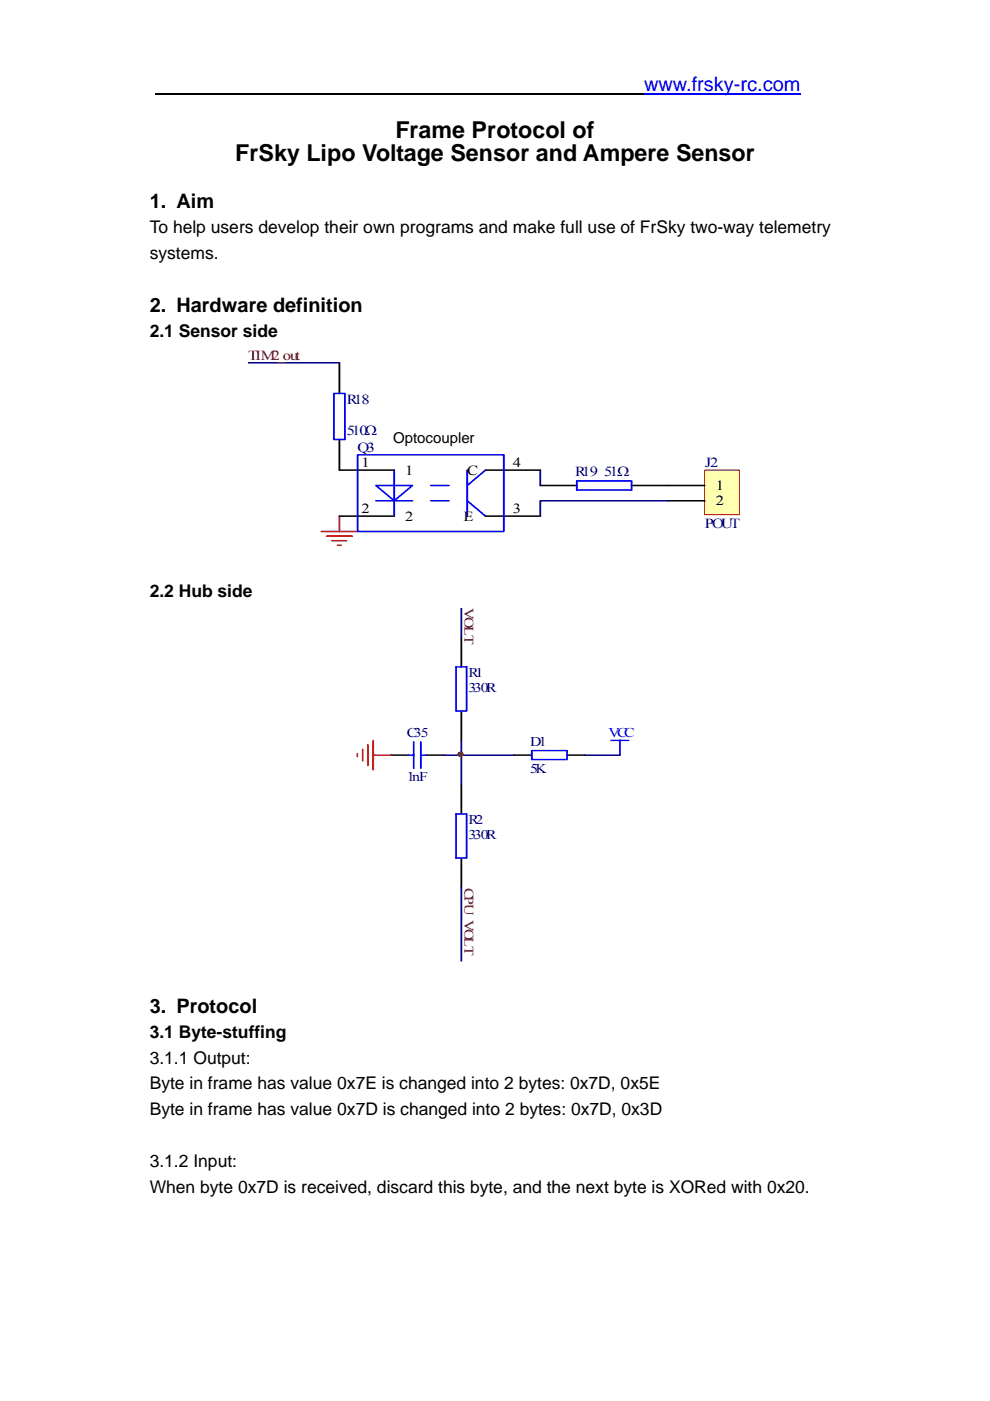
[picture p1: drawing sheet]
<svg xmlns="http://www.w3.org/2000/svg" width="210mm" height="297mm" viewBox="0 0 210 297" stroke-linecap="round" stroke-linejoin="round" font-family="sans-serif">
<defs><g id="words">
<g font-size="4.9">
<text x="83.9" y="29.4">Frame Protocol of</text>
<text x="49.9" y="34.1">FrSky Lipo Voltage Sensor and Ampere Sensor</text>
</g>
<text font-size="4.2" fill="#00f" x="136.6" y="19.3">www.frsky-rc.com</text>
<g font-size="4.2">
<text x="31.7" y="44.1">1. Aim</text>
<text x="31.7" y="66.1">2. Hardware definition</text>
<text x="31.7" y="214.7">3. Protocol</text>
</g>
<g font-size="3.7">
<text x="31.7" y="49.4">To help users develop their own programs and make full use of FrSky two-way telemetry</text>
<text x="31.7" y="54.9">systems.</text>
<text x="31.7" y="71.5">2.1 Sensor side</text>
<text x="31.8" y="126.5">2.2 Hub side</text>
<text x="31.7" y="220">3.1 Byte-stuffing</text>
<text x="31.7" y="225.5">3.1.1 Output:</text>
<text x="31.7" y="231">Byte in frame has value 0x7E is changed into 2 bytes: 0x7D, 0x5E</text>
<text x="31.7" y="236.5">Byte in frame has value 0x7D is changed into 2 bytes: 0x7D, 0x3D</text>
<text x="31.7" y="247.5">3.1.2 Input:</text>
<text x="31.7" y="253">When byte 0x7D is received, discard this byte, and the next byte is XORed with 0x20.</text>
</g>
<text font-size="3.2" x="83.4" y="93.8">Optocoupler</text>
<text font-size="2.9" fill="#800000" x="52.6" y="76.2">TIM2_out</text>
<g font-size="2.9" fill="#000080">
<text x="73.5" y="85.7">R18</text>
<text x="73.5" y="92.2">510Ω</text>
<text x="75.9" y="95.7">Q3</text>
<text x="122" y="100.9">R19 51Ω</text>
<text x="149.5" y="99">J2</text>
<text x="149.5" y="112">POUT</text>
</g>
<g font-size="2.9">
<text x="76.6" y="99">1</text>
<text x="85.9" y="100.6">1</text>
<text x="99.1" y="100.6">C</text>
<text x="108.8" y="99">4</text>
<text x="151.8" y="103.9">1</text>
<text x="151.8" y="107.1">2</text>
<text x="76.6" y="108.8">2</text>
<text x="85.9" y="110.4">2</text>
<text x="98.3" y="110.4">E</text>
<text x="108.8" y="108.8">3</text>
</g>
<g font-size="2.8" fill="#800000">
<text x="98.5" y="128.9" transform="rotate(90 98.5 128.9)">VOLT</text>
<text x="98.5" y="188.2" transform="rotate(90 98.5 188.2)">CPU_VOLT</text>
</g>
<g font-size="2.8" fill="#000080">
<text x="99.4" y="143.6">R1</text>
<text x="99.4" y="146.7">330R</text>
<text x="86.3" y="156.3">C35</text>
<text x="112.4" y="158.2">D1</text>
<text x="86.3" y="165.7">1nF</text>
<text x="112.4" y="163.8">5K</text>
<text x="99.4" y="174.7">R2</text>
<text x="99.4" y="177.8">330R</text>
</g>
<text font-size="2.8" fill="#00f" x="129.1" y="156.3">VCC</text>
</g></defs>
<path d="M32.9 19.9h103.7" fill="none" stroke="#000" stroke-width=".32"/>
<path d="M136.6 19.9h33.2" fill="none" stroke="#00f" stroke-width=".32"/>
<path d="M68.1 112.7h7.8M69.3 113.7h5.4M70.4 114.6h3.1M71.6 115.6h.8M72 109.4v3.3" fill="none" stroke="#f00" stroke-width=".35"/>
<path d="M72 76.9v6.5M72 93.2v6.5h11.6M103 99.7h11.6M72 109.4h11.6M103 109.4h11.6M114.6 102.9h7.7M134 102.9h7.7" fill="none" stroke="#000" stroke-width=".35"/>
<path d="M70.8 83.4h2.4v9.8h-2.4zM75.9 96.4h31v16.3h-31zM83.6 99.7v9.7M99.1 99.7v9.7M103 99.7l-3.9 3.2M79.7 106.2h7.8M79.7 102.9h7.8l-3.9 3.3zM91.4 106.2h3.8M91.4 102.9h3.8M99.1 106.2l3.9 3.2M122.3 102h11.7v1.9h-11.7z" fill="none" stroke="#00f" stroke-width=".35"/>
<path d="M149.5 99.7h7.3v9.4h-7.3z" fill-rule="evenodd" fill="#ffffb0" stroke="#800000" stroke-width=".21"/>
<path d="M141.7 102.9h7.8M141.7 106.2h7.8" fill="none" stroke="#000" stroke-width=".35"/>
<path d="M52.6 76.9h19.4M114.6 99.7v3.2M141.7 106.2h-27.1v3.2" fill="none" stroke="#000080" stroke-width=".35"/>
<path d="M87.8 157.3v5.6M89.3 157.3v5.6M96.7 141.4h2.3v9.3h-2.3zM112.8 159.2h7.5v1.8h-7.5zM129.6 157h3.7M131.5 157v3.1M86.6 160.1h1.2M89.3 160.1h1.1M96.7 172.6h2.3v9.3h-2.3z" fill="none" stroke="#00f" stroke-width=".34"/>
<path d="M97.9 135.1v6.3M97.9 150.7v6.3M82.9 160.1h3.7M90.4 160.1h3.7M97.9 166.3v6.3M109.1 160.1h3.7M120.3 160.1h3.7M97.9 181.9v6.2" fill="none" stroke="#000" stroke-width=".34"/>
<path d="M97.9 128.9v6.2M97.9 157v9.3M94.1 160.1h15M124 160.1h7.5M97.9 188.2v15.6" fill="none" stroke="#000080" stroke-width=".34"/>
<path d="M75.8 159.8v.6M76.9 158.9v2.4M78 157.9v4.4M79.2 157v6.2M79.2 160.1h3.7" fill="none" stroke="#f00" stroke-width=".34"/>
<circle cx="97.7" cy="159.9" r=".52" fill="#800000" stroke="#800000" stroke-width=".21"/>
<use href="#words"/>
</svg>
